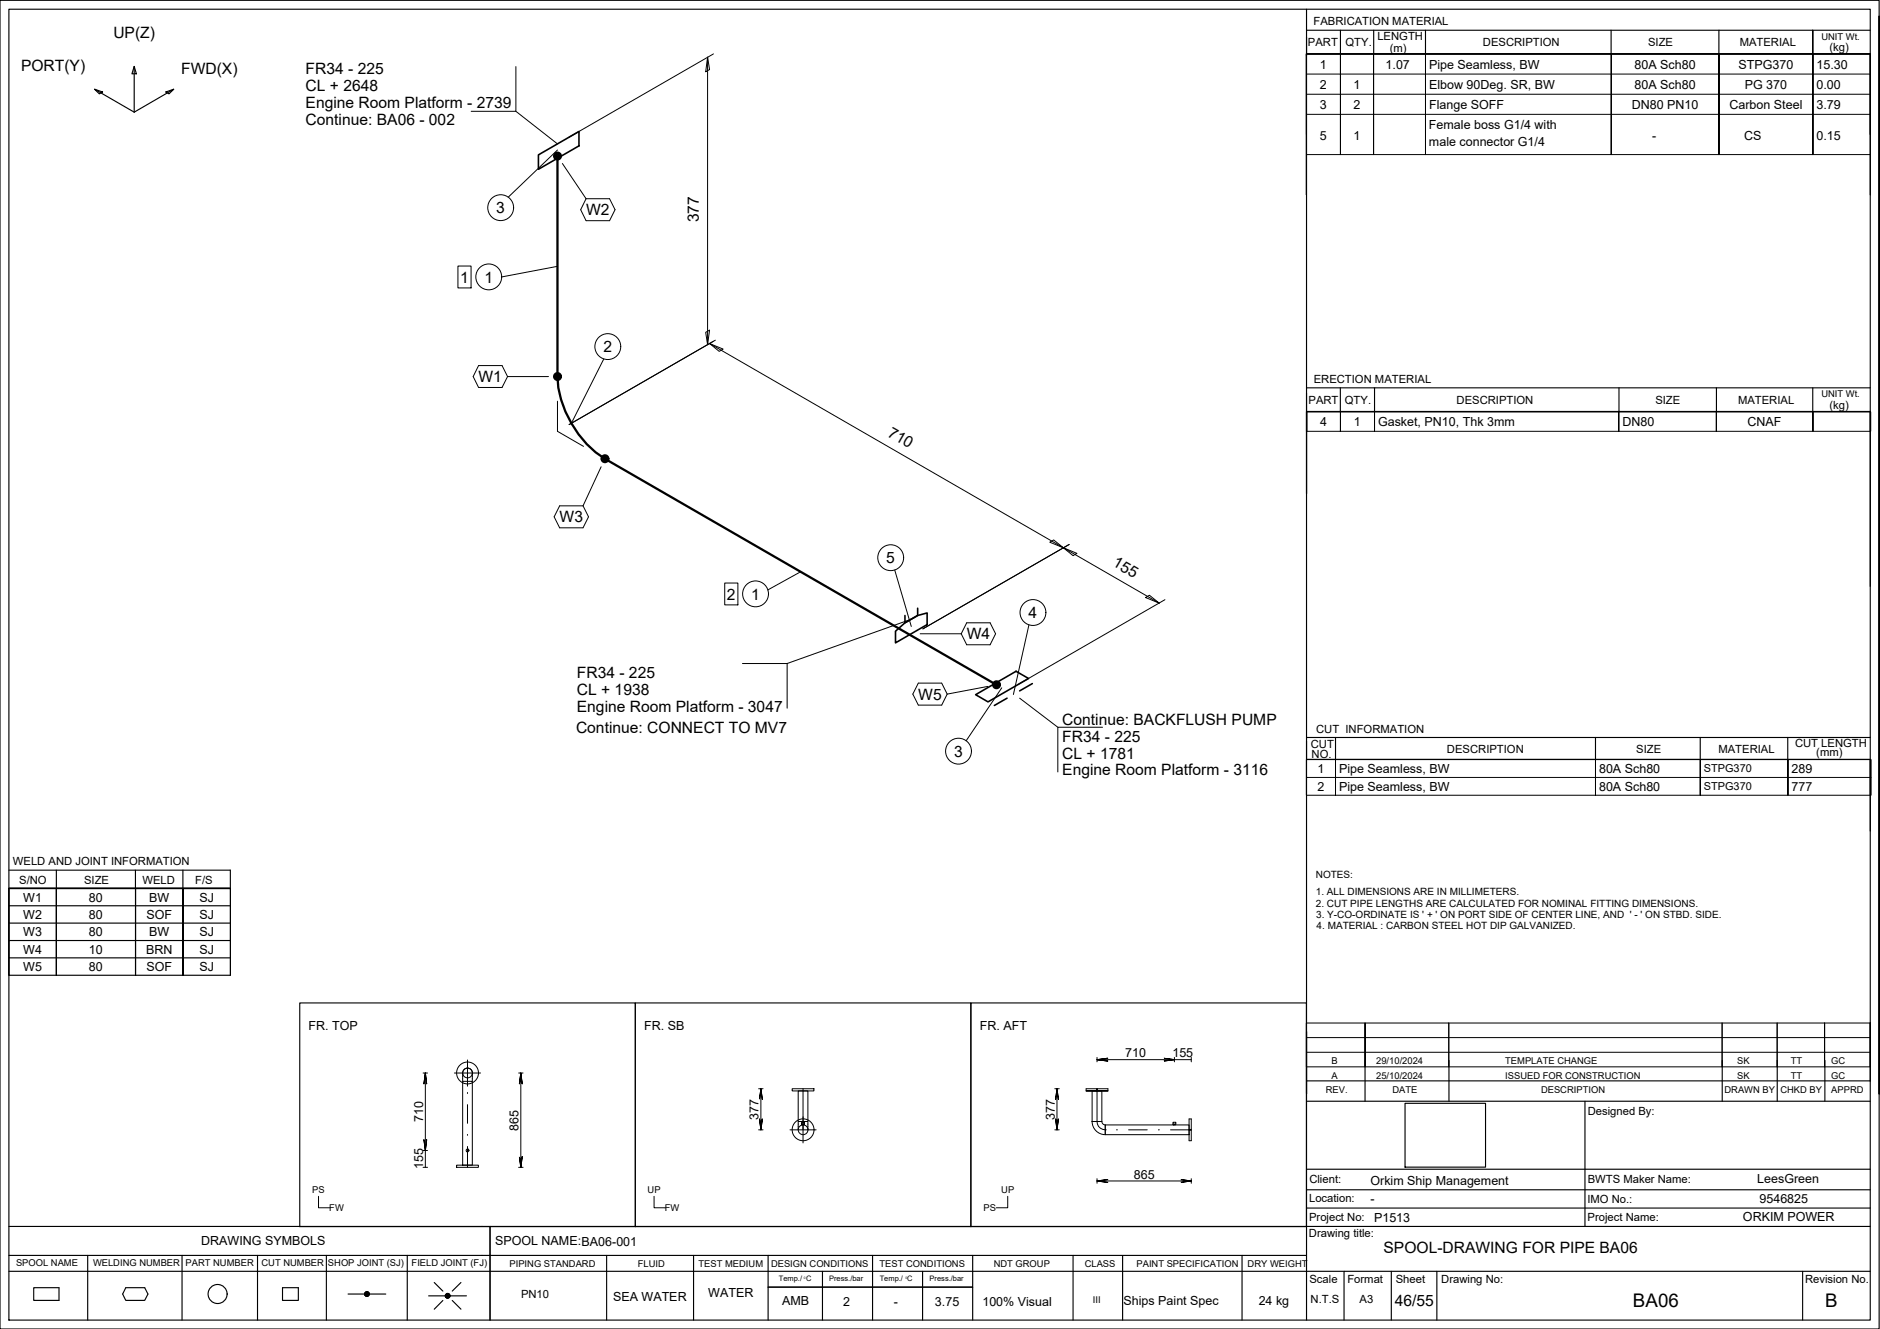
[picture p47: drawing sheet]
<svg xmlns="http://www.w3.org/2000/svg" width="420mm" height="297mm" viewBox="0 0 420 297" stroke-linecap="round" stroke-linejoin="round" font-family="sans-serif">
<defs><g id="words">
<g font-size="4.2">
<text x="365" y="292.1">BA06</text>
<text x="407.9" y="292.1">B</text>
</g>
<g font-size="3.5">
<text x="25.3" y="8.5">UP(Z)</text>
<text x="4.7" y="15.8">PORT(Y)</text>
<text x="40.5" y="16.6">FWD(X)</text>
<text x="68.3" y="16.6">FR34 - 225</text>
<text x="68.3" y="20.4">CL + 2648</text>
<text x="68.3" y="24.1">Engine Room Platform - 2739</text>
<text x="68.3" y="27.9">Continue: BA06 - 002</text>
<text x="110.9" y="47.7">3</text>
<text x="131" y="48.1">W2</text>
<text x="156.1" y="49.7" transform="rotate(-90 156.1 49.7)">377</text>
<text x="102.8" y="63.1">1</text>
<text x="108.2" y="63.1">1</text>
<text x="134.9" y="78.7">2</text>
<text x="107" y="85.4">W1</text>
<text x="198.2" y="97.4" transform="rotate(30 198.2 97.4)">710</text>
<text x="125.1" y="116.8">W3</text>
<text x="198.1" y="125.9">5</text>
<text x="248.5" y="126.4" transform="rotate(30 248.5 126.4)">155</text>
<text x="162.5" y="134">2</text>
<text x="167.9" y="134">1</text>
<text x="216" y="142.9">W4</text>
<text x="229.9" y="138.2">4</text>
<text x="128.9" y="151.6">FR34 - 225</text>
<text x="128.9" y="155.3">CL + 1938</text>
<text x="128.9" y="159.1">Engine Room Platform - 3047</text>
<text x="205.2" y="156.4">W5</text>
<text x="128.7" y="163.9">Continue: CONNECT TO MV7</text>
<text x="237.4" y="165.8">FR34 - 225</text>
<text x="237.4" y="162">Continue: BACKFLUSH PUMP</text>
<text x="213.2" y="169.1">3</text>
<text x="237.4" y="169.6">CL + 1781</text>
<text x="237.4" y="173.3">Engine Room Platform - 3116</text>
<text x="309.2" y="280.1">SPOOL-DRAWING FOR PIPE BA06</text>
<text x="311.7" y="291.8">46/55</text>
</g>
<g font-size="2.8">
<text x="295" y="15.3">1</text>
<text x="309.7" y="15.3">1.07</text>
<text x="319.4" y="15.3">Pipe Seamless, BW</text>
<text x="365.3" y="15.3">80A Sch80</text>
<text x="388.5" y="15.3">STPG370</text>
<text x="406" y="15.3">15.30</text>
<text x="295" y="19.8">2</text>
<text x="302.5" y="19.8">1</text>
<text x="319.4" y="19.8">Elbow 90Deg. SR, BW</text>
<text x="365.3" y="19.8">80A Sch80</text>
<text x="389.9" y="19.8">PG 370</text>
<text x="406" y="19.8">0.00</text>
<text x="295" y="24.3">3</text>
<text x="302.5" y="24.3">2</text>
<text x="319.4" y="28.8">Female boss G1/4 with</text>
<text x="319.4" y="24.3">Flange SOFF</text>
<text x="364.7" y="24.3">DN80 PN10</text>
<text x="386.5" y="24.3">Carbon Steel</text>
<text x="406" y="24.3">3.79</text>
<text x="295" y="31.2">5</text>
<text x="302.5" y="31.2">1</text>
<text x="319.4" y="32.7">male connector G1/4</text>
<text x="369.2" y="31.2">-</text>
<text x="389.8" y="31.2">CS</text>
<text x="406" y="31.2">0.15</text>
<text x="295.1" y="95.2">4</text>
<text x="302.6" y="95.2">1</text>
<text x="308" y="95.2">Gasket, PN10, Thk 3mm</text>
<text x="362.6" y="95.2">DN80</text>
<text x="390.6" y="95.2">CNAF</text>
<text x="294.4" y="172.7">1</text>
<text x="299.3" y="172.7">Pipe Seamless, BW</text>
<text x="357.4" y="172.7">80A Sch80</text>
<text x="400.4" y="172.7">289</text>
<text x="294.4" y="176.7">2</text>
<text x="299.3" y="176.7">Pipe Seamless, BW</text>
<text x="357.4" y="176.7">80A Sch80</text>
<text x="400.4" y="176.7">777</text>
<text x="5.2" y="201.5">W1</text>
<text x="19.9" y="201.5">80</text>
<text x="33.3" y="201.5">BW</text>
<text x="44.6" y="201.5">SJ</text>
<text x="5.2" y="205.4">W2</text>
<text x="5.2" y="209.3">W3</text>
<text x="19.9" y="205.4">80</text>
<text x="19.9" y="209.3">80</text>
<text x="32.7" y="205.4">SOF</text>
<text x="33.3" y="209.3">BW</text>
<text x="44.6" y="205.4">SJ</text>
<text x="44.6" y="209.3">SJ</text>
<text x="5.2" y="213.2">W4</text>
<text x="19.9" y="213.2">10</text>
<text x="32.6" y="213.2">BRN</text>
<text x="44.6" y="213.2">SJ</text>
<text x="5.2" y="217">W5</text>
<text x="19.9" y="217">80</text>
<text x="32.7" y="217">SOF</text>
<text x="44.6" y="217">SJ</text>
<text x="69" y="230.2">FR. TOP</text>
<text x="144" y="230.2">FR. SB</text>
<text x="219" y="230.2">FR. AFT</text>
<text x="251.5" y="236.3">710</text>
<text x="262" y="236.3">155</text>
<text x="94.6" y="250.8" transform="rotate(-90 94.6 250.8)">710</text>
<text x="169.5" y="250.3" transform="rotate(-90 169.5 250.3)">377</text>
<text x="235.7" y="250.3" transform="rotate(-90 235.7 250.3)">377</text>
<text x="115.9" y="252.7" transform="rotate(-90 115.9 252.7)">865</text>
<text x="94.6" y="261.4" transform="rotate(-90 94.6 261.4)">155</text>
<text x="253.4" y="263.4">865</text>
<text x="306.3" y="265">Orkim Ship Management</text>
<text x="306.3" y="268.8">-</text>
<text x="392.7" y="264.4">LeesGreen</text>
<text x="393.2" y="268.9">9546825</text>
<text x="307.1" y="273.1">P1513</text>
<text x="389.5" y="273">ORKIM POWER</text>
<text x="45" y="278.2">DRAWING SYMBOLS</text>
<text x="110.6" y="278.3">SPOOL NAME:BA06-001</text>
<text x="137" y="290.8">SEA WATER</text>
<text x="158.3" y="290">WATER</text>
<text x="174.8" y="291.7">AMB</text>
<text x="188.5" y="291.9">2</text>
<text x="199.7" y="291.9">-</text>
<text x="209" y="291.8">3.75</text>
<text x="219.6" y="291.9">100% Visual</text>
<text x="251.1" y="291.7">Ships Paint Spec</text>
<text x="281.3" y="291.7">24 kg</text>
</g>
<g font-size="2.5">
<text x="293.6" y="5.7">FABRICATION MATERIAL</text>
<text x="292.3" y="10.3">PART</text>
<text x="300.7" y="10.3">QTY.</text>
<text x="307.8" y="8.9">LENGTH</text>
<text x="310.6" y="11.5">(m)</text>
<text x="331.4" y="10.3">DESCRIPTION</text>
<text x="368.3" y="10.3">SIZE</text>
<text x="388.8" y="10.3">MATERIAL</text>
<text x="408.9" y="11.4">(kg)</text>
<text x="293.6" y="85.7">ERECTION MATERIAL</text>
<text x="292.4" y="90.2">PART</text>
<text x="300.6" y="90.2">QTY.</text>
<text x="325.5" y="90.2">DESCRIPTION</text>
<text x="370" y="90.2">SIZE</text>
<text x="388.4" y="90.2">MATERIAL</text>
<text x="408.9" y="91.3">(kg)</text>
<text x="292.9" y="167.2">CUT</text>
<text x="294.1" y="163.9">CUT INFORMATION</text>
<text x="401.2" y="167">CUT LENGTH</text>
<text x="293.1" y="169.4">NO.</text>
<text x="323.4" y="168.3">DESCRIPTION</text>
<text x="365.7" y="168.3">SIZE</text>
<text x="384" y="168.3">MATERIAL</text>
<text x="405.9" y="169">(mm)</text>
<text x="2.9" y="193.4">WELD AND JOINT INFORMATION</text>
<text x="4.3" y="197.5">S/NO</text>
<text x="18.8" y="197.5">SIZE</text>
<text x="31.9" y="197.5">WELD</text>
<text x="43.6" y="197.5">F/S</text>
<text x="354.9" y="249.2">Designed By:</text>
<text x="292.6" y="268.6">Location:</text>
<text x="292.6" y="264.5">Client:</text>
<text x="354.8" y="268.9">IMO No.:</text>
<text x="354.9" y="264.3">BWTS Maker Name:</text>
<text x="292.6" y="272.8">Project No:</text>
<text x="354.8" y="272.8">Project Name:</text>
<text x="292.5" y="276.4">Drawing title:</text>
<text x="292.7" y="286.7">Scale</text>
<text x="301.1" y="286.7">Format</text>
<text x="311.9" y="286.7">Sheet</text>
<text x="322.1" y="286.7">Drawing No:</text>
<text x="403.4" y="286.7">Revision No.</text>
<text x="116.4" y="290.2">PN10</text>
<text x="292.9" y="291.3">N.T.S</text>
<text x="303.9" y="291.3">A3</text>
</g>
<g font-size="2.4">
<text x="380.8" y="172.6">STPG370</text>
<text x="380.8" y="176.6">STPG370</text>
</g>
<g font-size="2.2">
<text x="294.1" y="196.3">NOTES:</text>
<text x="294.1" y="200">1. ALL DIMENSIONS ARE IN MILLIMETERS.</text>
<text x="294.1" y="202.7">2. CUT PIPE LENGTHS ARE CALCULATED FOR NOMINAL FITTING DIMENSIONS.</text>
<text x="294.2" y="205.1">3. Y-CO-ORDINATE IS ' + ' ON PORT SIDE OF CENTER LINE, AND ' - ' ON STBD. SIDE.</text>
<text x="294.3" y="207.7">4. MATERIAL : CARBON STEEL HOT DIP GALVANIZED.</text>
</g>
<g font-size="2.1">
<text x="407.1" y="8.9">UNIT Wt.</text>
<text x="407.1" y="88.8">UNIT Wt.</text>
<text x="297.6" y="237.8">B</text>
<text x="307.6" y="237.8">29/10/2024</text>
<text x="336.4" y="237.8">TEMPLATE CHANGE</text>
<text x="388.3" y="237.8">SK</text>
<text x="400.2" y="237.8">TT</text>
<text x="409.3" y="237.8">GC</text>
<text x="296.3" y="244.4">REV.</text>
<text x="297.6" y="241.2">A</text>
<text x="307.6" y="241.2">25/10/2024</text>
<text x="311.2" y="244.4">DATE</text>
<text x="336.4" y="241.2">ISSUED FOR CONSTRUCTION</text>
<text x="344.4" y="244.4">DESCRIPTION</text>
<text x="385.4" y="244.4">DRAWN BY</text>
<text x="388.3" y="241.2">SK</text>
<text x="397.9" y="244.4">CHKD BY</text>
<text x="400.2" y="241.2">TT</text>
<text x="409.3" y="244.4">APPRD</text>
<text x="409.3" y="241.2">GC</text>
<text x="69.8" y="266.7">PS</text>
<text x="144.7" y="266.7">UP</text>
<text x="223.8" y="266.7">UP</text>
<text x="73.6" y="270.7">FW</text>
<text x="148.6" y="270.7">FW</text>
<text x="219.8" y="270.7">PS</text>
<text x="3.6" y="283">SPOOL NAME</text>
<text x="20.8" y="282.9">WELDING NUMBER</text>
<text x="41.5" y="282.9">PART NUMBER</text>
<text x="58.4" y="282.9">CUT NUMBER</text>
<text x="73.3" y="282.9">SHOP JOINT (SJ)</text>
<text x="92" y="283">FIELD JOINT (FJ)</text>
<text x="113.9" y="283.1">PIPING STANDARD</text>
<text x="142.6" y="283.1">FLUID</text>
<text x="156.1" y="283.1">TEST MEDIUM</text>
<text x="172.3" y="283.1">DESIGN CONDITIONS</text>
<text x="196.6" y="283.1">TEST CONDITIONS</text>
<text x="222.1" y="283.1">NDT GROUP</text>
<text x="242.4" y="283.1">CLASS</text>
<text x="254" y="283.1">PAINT SPECIFICATION</text>
<text x="278.8" y="283.1">DRY WEIGHT</text>
<text x="244.2" y="291.3">III</text>
</g>
<g font-size="1.7">
<text x="174.1" y="286.4">Temp./ C</text>
<text x="185.3" y="286.4">Press./bar</text>
<text x="196.6" y="286.4">Temp./ C</text>
<text x="207.8" y="286.4">Press./bar</text>
</g>
<g font-size=".7">
<text x="179.7" y="285.8">0</text>
<text x="202.4" y="285.8">0</text>
</g>
</g></defs>
<g fill="none" stroke="#000" stroke-width=".22">
<path d="M115.3 14.9v10h-10M158.1 12.8l.5 2.7-.9 .6zM158.1 12.8v64.2M159.4 12.1l-32.2 18.6M292 12.1v18v-18h126v18v-18M292 16.6h126M299.6 12.1v22.5v-22.5M307 12.1v22.5v-22.5M318.6 12.1v22.5v-22.5M360.1 12.1v22.5v-22.5M384.2 12.1v22.5v-22.5M405.2 12.1v22.5v-22.5"/>
<path d="M115.3 24.9l9.3 7.3M124.6 33.5l-11 10.6M125.7 36.5l5.3 7.9M292 25.6h126M292 21.1h126M292 34.6h126M102.3 59.5h3v4.9h-3zM124.6 59.5l-12.5 2.4M131 44.4h5.2l1.3 2.5-1.3 2.4h-5.2l-1.2-2.4zM157.7 74.3l.9-.5-.5 3.2zM158.6 76.8l3 1.2-.9 .5zM158.6 76.8l100.5 58"/>
<path d="M159.9 76l-32.7 18.9 32.2-18.6M107 81.7h5.2l1.2 2.5-1.2 2.4h-5.2l-1.3-2.4zM113.4 84.2h9.2M124.6 89.7v6.7l5.8 3.4M134.9 80.2l-7.2 14.4M292 92.1h126.1v4.3h-126.1zM292.1 92.1v4.3M299.6 92.1v4.3v-4.3M307.2 92.1v4.3v-4.3M361.8 92.1v4.3v-4.3M383.6 92.1v4.3v-4.3M405.2 92.1v4.3v-4.3"/>
<path d="M418 92.1v4.3M125.1 113.1h5.2l1.2 2.4-1.2 2.5h-5.2l-1.3-2.5zM134.3 104.3l-4 8.8M162 130.3h2.9v4.9h-2.9zM178.9 127.8l-7.3 4.1M200 127.4l3.7 12.6M203.7 138.4l-27.8 9.9M216 139.2h5.3l1.2 2.5-1.2 2.4h-5.3l-1.2-2.4zM230 139.7l-3.5 15.5M234.6 121.2l.9-.5 2.2 1.7zM237.7 122.4l3 1.3-.9 .5zM239 121.7l-32.8 18.9"/>
<path d="M256 133.5l.9-.5 2.2 1.8zM260.3 134l-32.7 18.9M165.9 148.3h10v10M205.2 152.7h5.3l1.2 2.4-1.2 2.5h-5.3l-1.2-2.5zM205.7 141.7h9.1M220.7 153.4l-9 1.7M223.9 153.7l-8 11.9M227.9 156l8.5 6.5M246.4 162.5h-10v10M292 169.8h126.2v7.9h-126.2zM292 169.8v7.9M292 173.8h126.2"/>
<path d="M298.5 169.8v7.9v-7.9M356.6 169.8v7.9v-7.9M380 169.8v7.9v-7.9M399.6 169.8v7.9v-7.9M418 169.8v7.9M94.6 239.8h.9M95.1 239.8l-.4 2.4 .4-2.4 .3 2.4zM95.1 239.8v21.1M101.6 239.8h5.8M104.5 236.9v5.9M105.6 239.8v1.9M105.6 239.8a1.09 1.09 0 0 0-1.1-1.1 1.09 1.09 0 0 0-1.1 1.1v1.9"/>
<path d="M115.9 239.8h1M116.4 239.8l.3 2.4-.3-2.4-.3 2.4 .3-2.4v21.1l.3-2.4-.3 2.4-.3-2.4 .3 2.4M245.2 236.8l2.4-.3-2.4 .3 2.4 .4-2.4-.4h17.3M245.2 236.3v1M260.1 236.5l2.4 .3-2.4 .4 2.4-.4zM262.5 236.8h3.7M262.5 236.3v1M266.2 236.3v1M292 228.6h126v9.8h-126zM292 228.6v9.8M292 235.2h126M292 231.9h126"/>
<path d="M305.1 228.6v9.8v-9.8M323.8 228.6v9.8M384.9 228.6v9.8M397.2 228.6v9.8M407.8 228.6v9.8v-9.8M418 228.6v9.8M94.6 257.1h.9M94.7 254.7l.4 2.4 .3-2.4-.3 2.4zM103.4 241.7h2.2v18.7h-2.2zM104.3 257.3l.2 .1M104.5 244.2v.2M104.5 246.9v4.2"/>
<path d="M104.5 253.6v.2M104.5 256.3v4.6M104.5 256.8l.2 .1M169.5 252.5h1M169.5 243.3h1M170.1 243.3l-.4 2.4 .4-2.4 .3 2.4zM170.1 243.3v9.2l.3-2.4-.3 2.4-.4-2.4 .4 2.4M176.6 252.5h5.8M177 243.3h4.9v.5h-4.9zM178.4 243.8h2.2v6.9h-2.2zM178.4 250.7v1.8M179.2 250.8h.6v.5h-.6z"/>
<path d="M179.2 251.3h.6l-.1 .1zM179.5 243.3v12.1M180.6 250.7v1.8M235.7 252.5h1M235.7 243.3h1M236.2 243.3l-.3 2.4 .3-2.4 .3 2.4zM236.2 243.3v9.2l.3-2.4-.3 2.4-.3-2.4 .3 2.4M242.7 243.8v-.5h4.9v.5M242.7 243.8h4.9zM244.1 243.8h2.2v6.9h-2.2zM244.1 250.7h2.2a.77 .77 0 0 0 .7 .7v2.2a2.95 2.95 0 0 1-2.9-2.9zM245.1 243.3v.5"/>
<path d="M245.2 243.3v7.4a1.82 1.82 0 0 0 1.8 1.8M245.3 243.3v.5M247 252.5h.1M247 251.4h18.7v2.2h-18.7zM249.5 252.5h.2M252.2 252.5h4.2M258.9 252.5h.2M261.6 252.5h4.6M262.1 250.8h.7v.5h-.7zM262.1 251.3h.7l-.1 .1zM265.7 252.4v-2.3h.5v4.9h-.5v-2.6h.5M265.7 252.6h.5"/>
<path d="M71.2 267.4v2.5h2.6M94.6 260.9h.9M102 260.4h4.9v.5h-4.9zM115.9 260.9h1M146.2 267.4v2.5h2.6M225.2 267.4v2.5h-2.5M245.2 264l2.4 .3-2.4-.3 2.4-.4zM245.2 263.4v1.1M245.2 264h21M263.8 263.6l2.4 .4-2.4 .3 2.4-.3zM266.2 263.4v1.1"/>
<circle cx="111.9" cy="46.4" r="2.89"/>
<circle cx="109.2" cy="61.9" r="2.89"/>
<circle cx="135.8" cy="77.5" r="2.89"/>
<circle cx="168.9" cy="132.7" r="2.89"/>
<circle cx="199.1" cy="124.6" r="2.89"/>
<circle cx="230.9" cy="136.9" r="2.89"/>
<circle cx="214.2" cy="167.9" r="2.89"/>
<circle cx="104.5" cy="239.8" r="2.44"/>
<circle cx="104.5" cy="239.8" r="1.09"/>
<circle cx="104.5" cy="257.1" r=".31"/>
<circle cx="179.5" cy="252.5" r="2.44"/>
<circle cx="179.5" cy="252.5" r="1.09"/>
</g>
<g fill="none" stroke="#000" stroke-width=".25">
<path d="M0 .1h420v296.9h-420zM2 2.1h416v292.9h-416zM21.1 19.9l1.8 .7-.7 .4zM21.1 19.9l8.9 5.2M30 14.8l.5 1.7h-1zM30 14.8v10.3M38.8 19.9l-8.8 5.2M292 2.1v292.9M292 6.8h126M299.6 6.8v5.3M307 6.8v5.3M318.6 6.8v5.3"/>
<path d="M360.1 6.8v5.3M384.2 6.8v5.3M405.1 6.8v5.3v-5.3M418 12.1h-126v31.5v-31.5h126v31.5M420 3.6v240.9v-240.9M37.1 20.6l1.7-.7-1 1.1zM292 92v18.3v-18.3h126zM292 86.7h126M299.6 86.7v5.3M307.2 86.7v5.3M361.8 86.7v5.3M383.6 86.7v5.3"/>
<path d="M405.1 86.7v5.2M418 92.1v38.9M292 169.7l126 .1v15.9M292 164.8h126M298.5 164.8v4.9M356.6 164.8v4.9M380 164.8v4.9M399.5 164.8v4.9M2 198.6h49.5v19.4h-49.5zM2 198.6v19.4M2 194.5h49.5v4.1h-49.5M12.6 198.6v19.4v-19.4"/>
<path d="M12.6 194.5v4.1M30.3 194.5v4.1M30.3 198.6v19.4v-19.4M40.9 194.5v4.1M40.9 198.6v19.4v-19.4M51.5 198.6h-49.5h49.5M51.5 198.6v19.4M2 214.1h49.5M2 210.2h49.5M2 206.3h49.5M2 202.4h49.5M67 224.2h75v50h-75z"/>
<path d="M142 224.2h75v50h-75zM217 224.2h75v50h-75zM292 230.6v13.9v-13.9M305.1 237v9.1M323.8 237v9.1M384.9 237v9.1M397.2 237v9.1M407.8 237v9.1M418 228.5v13.1M292 246.1h126M292 241.6h126M314 246.6h18v14.3h-18z"/>
<path d="M354.2 246.1v28M2 274.1h416M109.5 274.1v20.9M292 261.3h126M292 270h126M292 265.9h126M2 284.1h416M2 280.6h290M7.5 287.8h5.7v2.8h-5.7zM19.6 280.6v14.4M28.1 287.8h4.2l.8 1.4-.8 1.4h-4.2l-.7-1.4zM40.7 280.6v14.4"/>
<path d="M57.6 280.6v14.4M63.1 287.8h3.6v2.8h-3.6zM72.9 280.6v14.4M77.8 289.2h3.7M81.7 288.8l-.1 .2M81.9 288.7l-.4 .4M82 288.7l-.5 .6M82.1 288.7l-.6 .7M82.2 288.8l-.7 .6M82.3 288.8l-.7 .7M82.3 288.8l-.7 .8M82.4 288.9l-.7 .7"/>
<path d="M82.4 289l-.7 .7M82.5 289l-.7 .7M82.5 289.5l-.3 .2M82.5 289.1l-.6 .6M82.5 289.2l-.5 .5M82.5 289.3l-.4 .4M82.5 289.2h3.7M91 280.6v14.4M95.8 289.6h3.7M97 286.6l2 2M99 290.7l-2 1.9M99.9 289.1l-.3 .3"/>
<path d="M100 289.1l-.5 .5M100.1 289.1l-.6 .6M100.2 289.1l-.7 .7M100.2 289.2l-.6 .6M100.3 289.2l-.7 .7M100.4 289.2l-.7 .8M100.4 289.3l-.7 .7M100.5 289.4l-.7 .7M100.5 289.9l-.1 .1M100.5 289.5l-.6 .6M100.5 289.7l-.4 .4M100.6 289.6h3.6"/>
<path d="M100.6 289.6l-.6 .5M101.1 290.7l1.9 1.9M103 286.6l-1.9 2M135.6 280.6v14.4M155 280.6v14.4M171.7 287.7h45.7M171.7 280.6v14.4M183.8 284.1v10.9M195 280.6v14.4M206.2 284.1v10.9M217.4 280.6v14.4M239.8 280.6v14.4"/>
<path d="M250.9 280.7v14.3M277.6 280.6v14.4M300.4 284.1v10.9M310.9 284.1v10.9M321.1 284.1v10.9M402.9 284.1v10.9"/>
<circle cx="48.6" cy="289.2" r="2.13"/>
<circle cx="82" cy="289.2" r=".54"/>
<circle cx="100" cy="289.6" r=".54"/>
</g>
<path d="M120.3 34.6l9.1-5.2v3.2l-9.1 5.2zM205.1 135.9v1.7l-2.9 1.6v-1.6M200.1 141.1l2.1-1.9 2.9-1.6 2.1-.6v2.6l-7.1 4.1zM218 155.3l9.1-5.3 2.8 1.6-9.1 5.3zM225.1 156l-2.9 1.7M230.7 152.8l-2.8 1.6" fill="none" stroke="#000" stroke-width=".36"/>
<g fill="none" stroke="#000" stroke-width=".51">
<path d="M124.6 34.9v49.3a23.6 23.6 0 0 0 10.6 18.3l87.5 50.6"/>
<circle cx="124.6" cy="34.9" r=".75"/>
<circle cx="124.6" cy="34.9" r=".37"/>
<circle cx="124.6" cy="84.2" r=".75"/>
<circle cx="124.6" cy="84.2" r=".37"/>
<circle cx="135.2" cy="102.5" r=".75"/>
<circle cx="135.2" cy="102.5" r=".37"/>
<circle cx="222.7" cy="153.1" r=".75"/>
<circle cx="222.7" cy="153.1" r=".37"/>
</g>
<path d="M102.2 59.3v5.3M106.1 58.8v6.2M108.8 43.3v6.2M132.7 74.4v6.2M161.8 130.1v5.3M165.8 129.7v6.2M196 121.5v6.2M227.8 133.8v6.2M211.1 164.8v6.2" fill="none" stroke="#fff" stroke-width=".22"/>
<g fill="#fff" stroke="#fff" stroke-width=".22">
<path d="M112.3 58.8l-6.2 6.2h6.2zM106.1 58.8h6.2l-6.2 6.2z"/>
<path d="M115 43.3l-6.2 6.2h6.2zM108.8 43.3h6.2l-6.2 6.2z"/>
<path d="M138.9 74.4l-6.2 6.2h6.2zM132.7 74.4h6.2l-6.2 6.2z"/>
<path d="M171.9 129.7l-6.1 6.2h6.1zM165.8 129.7h6.1l-6.1 6.2z"/>
<path d="M202.1 121.5l-6.1 6.2h6.1zM196 121.5h6.1l-6.1 6.2z"/>
<path d="M233.9 133.8l-6.1 6.2h6.1zM227.8 133.8h6.1l-6.1 6.2z"/>
<path d="M217.3 164.8l-6.2 6.2h6.2zM211.1 164.8h6.2l-6.2 6.2z"/>
<path d="M105.5 59.3l-3.3 5.3h3.3zM102.2 59.3h3.3l-3.3 5.3z"/>
<path d="M165.1 130.1l-3.3 5.3h3.3zM161.8 130.1h3.3l-3.3 5.3z"/>
</g>
<use href="#words"/>
</svg>
